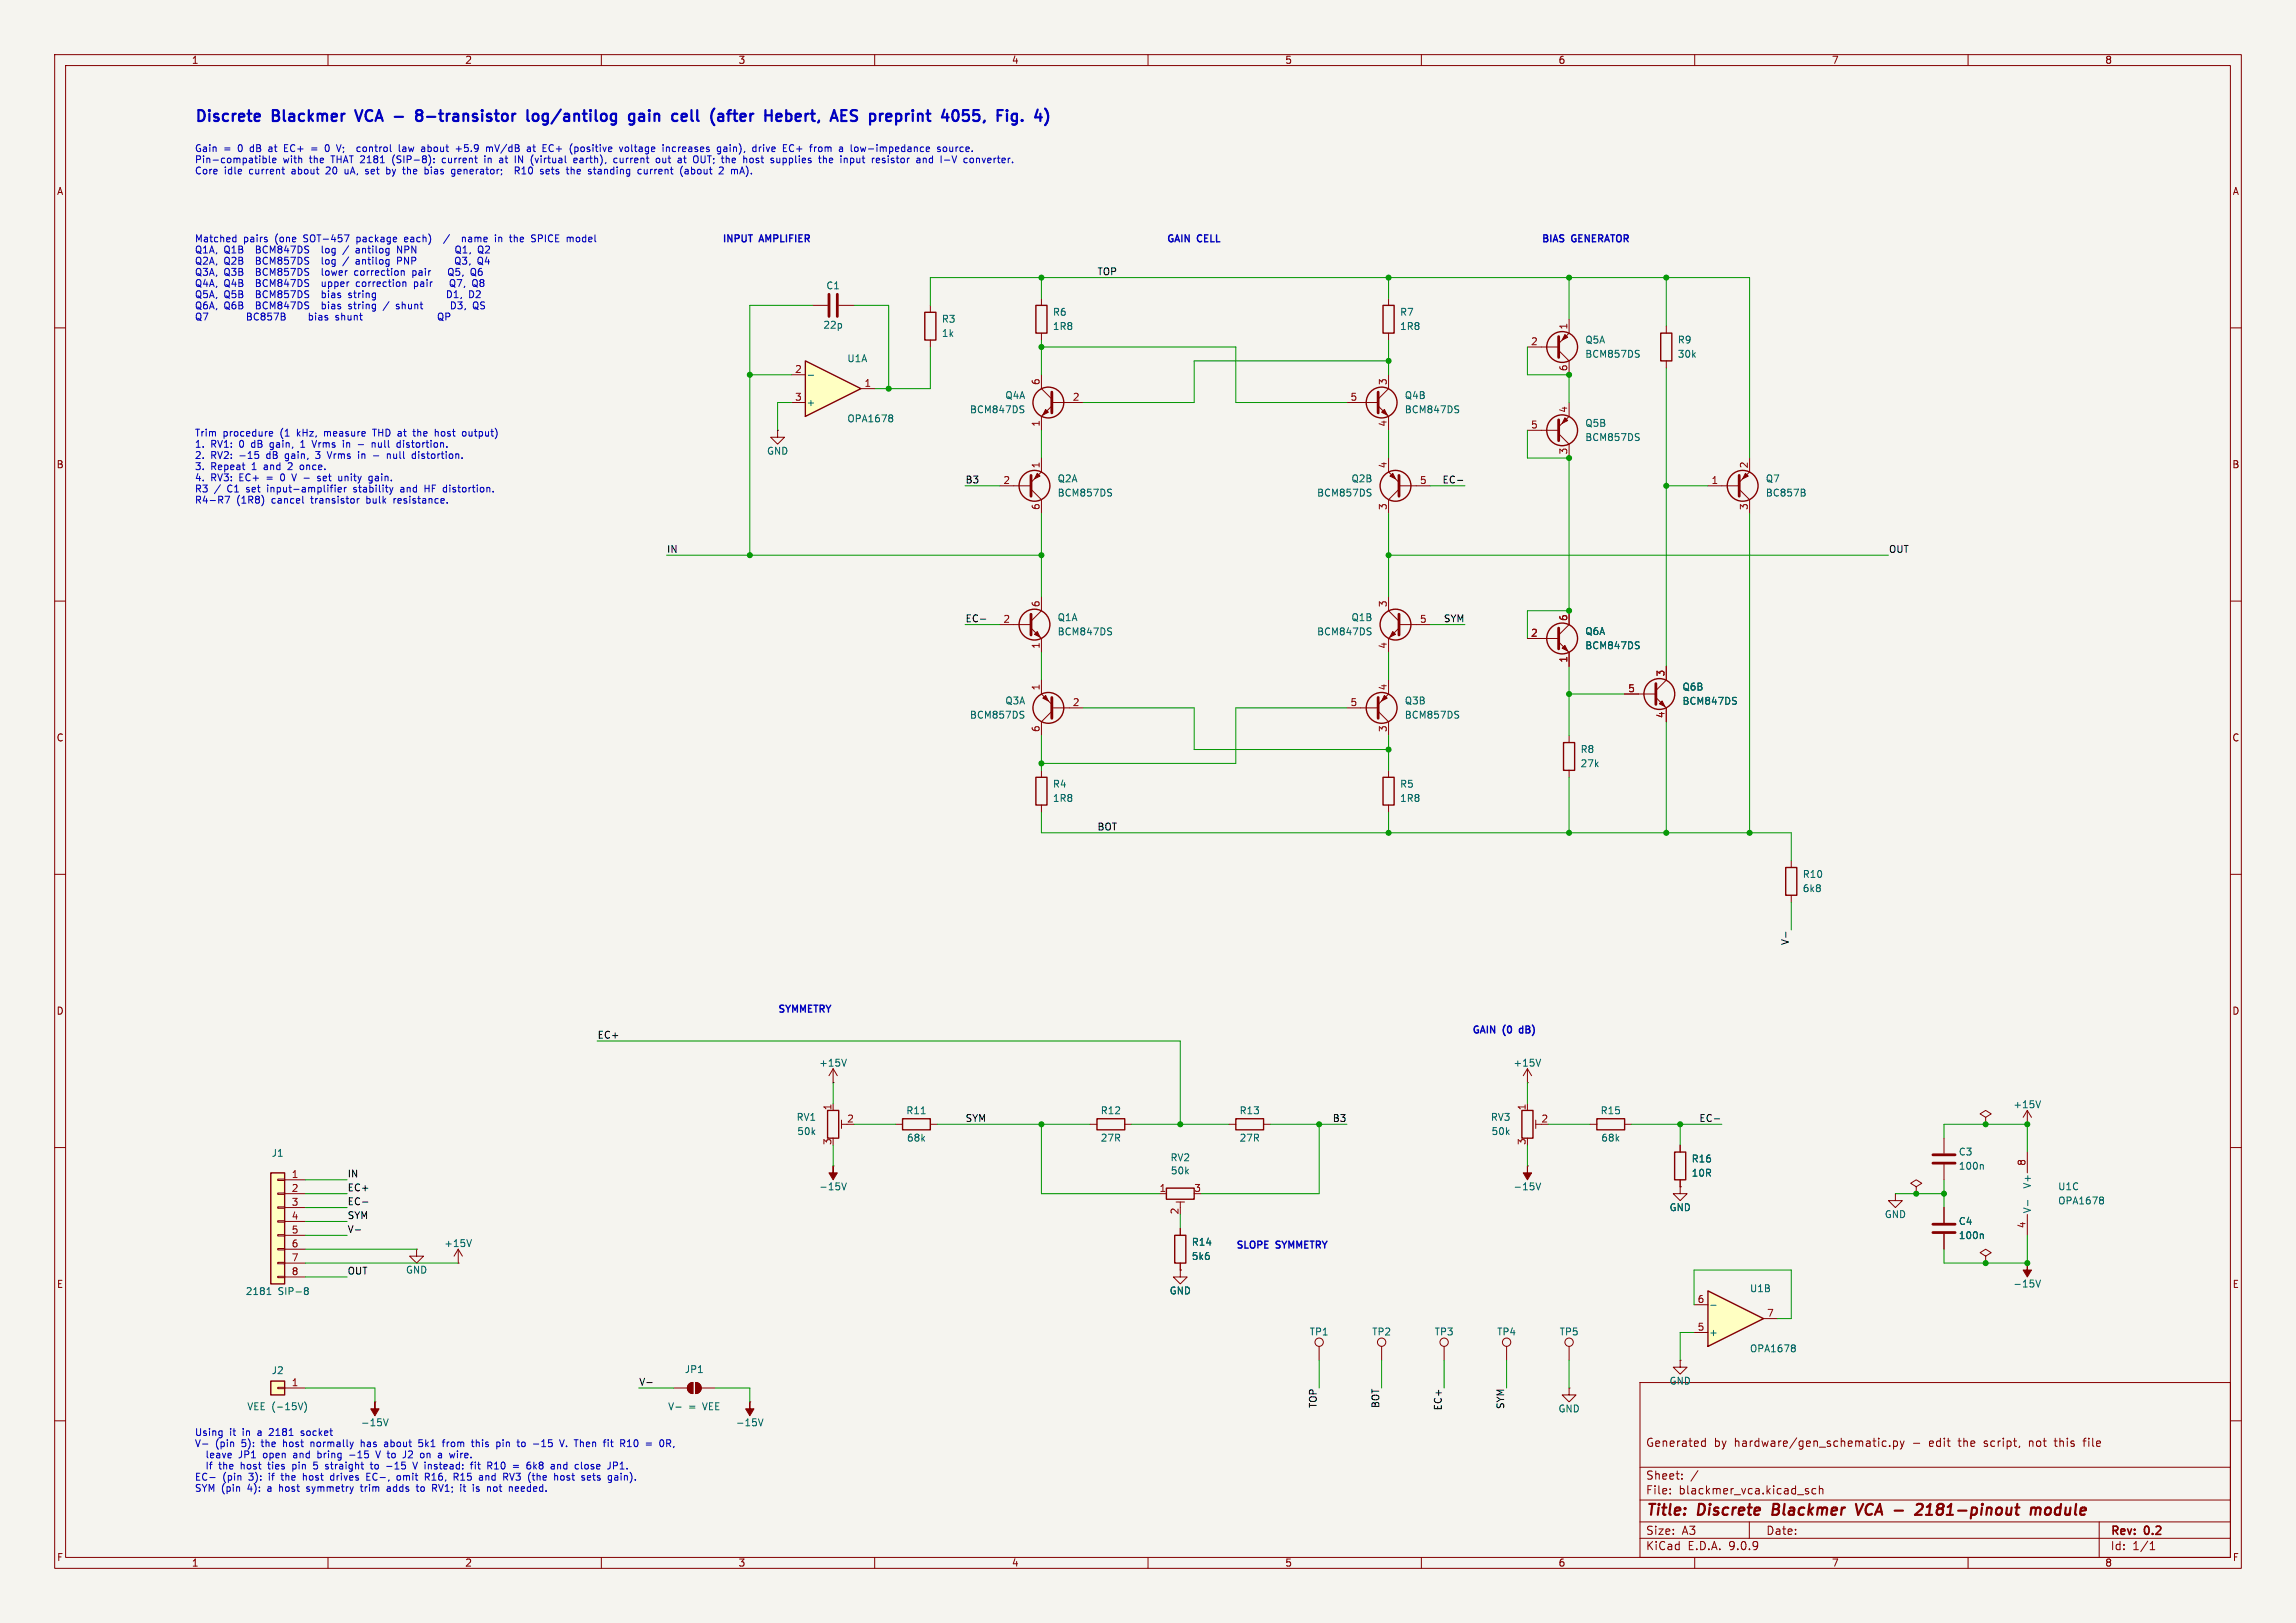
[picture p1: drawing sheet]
<svg xmlns="http://www.w3.org/2000/svg" width="420mm" height="297mm" viewBox="0 0 420 297" stroke-linecap="round" stroke-linejoin="round" font-family="sans-serif">
<defs><g id="words">
<g font-size="2.8" fill="#0000c2">
<text x="35.6" y="23.3">Discrete</text>
<text x="50" y="23.3">Blackmer</text>
<text x="66.1" y="23.3">VCA -</text>
<text x="78.7" y="23.3">8-transistor</text>
<text x="99.8" y="23.3">log/antilog</text>
<text x="119.2" y="23.3">gain</text>
<text x="127.9" y="23.3">cell</text>
<text x="135.8" y="23.3">(after</text>
<text x="146.5" y="23.3">Hebert,</text>
<text x="159.5" y="23.3">AES</text>
<text x="167.2" y="23.3">preprint</text>
<text x="181.3" y="23.3">4055,</text>
</g>
<g font-size="2.8" fill="#840000">
<text x="301" y="277.9">Title:</text>
<text x="310.6" y="277.9">Discrete</text>
<text x="325.1" y="277.9">Blackmer</text>
<text x="341.2" y="277.9">VCA -</text>
<text x="353.8" y="277.9">2181-pinout</text>
<text x="375.5" y="277.9">module</text>
</g>
<g font-size="2.1" fill="#840000">
<text x="301" y="265">Generated</text>
<text x="313.5" y="265">by</text>
<text x="317.3" y="265">hardware/gen_schematic.py</text>
<text x="350" y="265">-</text>
<text x="353.2" y="265">edit</text>
<text x="358.7" y="265">the</text>
<text x="363.5" y="265">script,</text>
<text x="371.9" y="265">not</text>
<text x="376.7" y="265">this</text>
<text x="382.2" y="265">file</text>
<text x="301" y="273.7">File:</text>
<text x="301" y="271">Sheet:</text>
<text x="307.1" y="273.7">blackmer_vca.kicad_sch</text>
<text x="301" y="281.1">Size:</text>
<text x="307.6" y="281.1">A3</text>
<text x="323" y="281.1">Date:</text>
<text x="386" y="281.3">Rev:</text>
<text x="392.4" y="281.3">0.2</text>
<text x="301" y="283.9">KiCad</text>
<text x="308.7" y="283.9">E.D.A.</text>
<text x="316.3" y="283.9">9.0.9</text>
<text x="386" y="283.9">Id:</text>
<text x="390.1" y="283.9">1/1</text>
</g>
<g font-size="1.8" fill="#840000">
<text x="35" y="11.9">1</text>
<text x="85" y="11.9">2</text>
<text x="135" y="11.9">3</text>
<text x="185" y="11.9">4</text>
<text x="235" y="11.9">5</text>
<text x="285" y="11.9">6</text>
<text x="335" y="11.9">7</text>
<text x="385" y="11.9">8</text>
<text x="10.3" y="35.9">A</text>
<text x="408.3" y="35.9">A</text>
<text x="10.3" y="85.9">B</text>
<text x="408.2" y="85.9">B</text>
<text x="10.3" y="135.9">C</text>
<text x="408.2" y="135.9">C</text>
<text x="10.3" y="185.9">D</text>
<text x="408.2" y="185.9">D</text>
<text x="10.3" y="235.9">E</text>
<text x="408.3" y="235.9">E</text>
<text x="10.3" y="285.9">F</text>
<text x="35" y="286.9">1</text>
<text x="85" y="286.9">2</text>
<text x="135" y="286.9">3</text>
<text x="185" y="286.9">4</text>
<text x="235" y="286.9">5</text>
<text x="285" y="286.9">6</text>
<text x="335" y="286.9">7</text>
<text x="385" y="286.9">8</text>
<text x="408.3" y="285.9">F</text>
</g>
<g font-size="1.8" fill="#0000c2">
<text x="35.6" y="28.1">Gain</text>
<text x="40.9" y="28.1">=</text>
<text x="43.6" y="28.1">0</text>
<text x="46" y="28.1">dB</text>
<text x="49.6" y="28.1">at</text>
<text x="52.7" y="28.1">EC+</text>
<text x="60.6" y="28.1">0</text>
<text x="62.9" y="28.1">V;</text>
<text x="67" y="28.1">control</text>
<text x="74.9" y="28.1">law</text>
<text x="79.2" y="28.1">about</text>
<text x="85.7" y="28.1">+5.9</text>
<text x="91.4" y="28.1">mV/dB</text>
<text x="99.1" y="28.1">at</text>
<text x="102.2" y="28.1">EC+</text>
<text x="107.4" y="28.1">(positive</text>
<text x="116.7" y="28.1">voltage</text>
<text x="124.8" y="28.1">increases</text>
<text x="134.9" y="28.1">gain),</text>
<text x="141.6" y="28.1">drive</text>
<text x="147.4" y="28.1">EC+</text>
<text x="152.5" y="28.1">from</text>
<text x="158.1" y="28.1">a</text>
<text x="160.4" y="28.1">low-impedance</text>
<text x="176.4" y="28.1">source.</text>
<text x="35.6" y="30.2">Pin-compatible</text>
<text x="35.6" y="32.2">Core</text>
<text x="41" y="32.2">idle</text>
<text x="45.7" y="32.2">current</text>
<text x="51.8" y="30.2">with</text>
<text x="53.6" y="32.2">about</text>
<text x="56.8" y="30.2">the</text>
<text x="60.1" y="32.2">20</text>
<text x="60.9" y="30.2">THAT 2181</text>
<text x="63.7" y="32.2">uA,</text>
<text x="67.7" y="32.2">set</text>
<text x="71.8" y="32.2">by</text>
<text x="72.4" y="30.2">(SIP-8):</text>
<text x="75" y="32.2">the</text>
<text x="79.2" y="32.2">bias</text>
<text x="81.8" y="30.2">current</text>
<text x="84.3" y="32.2">generator;</text>
<text x="89.7" y="30.2">in</text>
<text x="92.6" y="30.2">at</text>
<text x="95.7" y="30.2">IN</text>
<text x="96.3" y="32.2">R10</text>
<text x="98.8" y="30.2">(virtual</text>
<text x="101.2" y="32.2">sets</text>
<text x="106.2" y="32.2">the</text>
<text x="106.9" y="30.2">earth),</text>
<text x="110.3" y="32.2">standing</text>
<text x="114.4" y="30.2">current</text>
<text x="119.6" y="32.2">current</text>
<text x="122.3" y="30.2">out</text>
<text x="126.5" y="30.2">at</text>
<text x="127.6" y="32.2">(about</text>
<text x="129.6" y="30.2">OUT; the</text>
<text x="134.9" y="32.2">2</text>
<text x="137.3" y="32.2">mA).</text>
<text x="139.1" y="30.2">host</text>
<text x="144.3" y="30.2">supplies</text>
<text x="153.4" y="30.2">the</text>
<text x="157.5" y="30.2">input</text>
<text x="163.4" y="30.2">resistor</text>
<text x="171.8" y="30.2">and</text>
<text x="176.4" y="30.2">I-V</text>
<text x="180.9" y="30.2">converter.</text>
<text x="35.6" y="44.7">Matched</text>
<text x="35.6" y="46.7">Q1A,</text>
<text x="41" y="46.7">Q1B</text>
<text x="44.5" y="44.7">pairs</text>
<text x="47.1" y="46.7">BCM847DS</text>
<text x="50.4" y="44.7">(one</text>
<text x="55.8" y="44.7">SOT-457</text>
<text x="59.6" y="46.7">log</text>
<text x="65.7" y="44.7">package</text>
<text x="66.2" y="46.7">antilog</text>
<text x="74" y="46.7">NPN</text>
<text x="74.7" y="44.7">each)</text>
<text x="86" y="44.7">name</text>
<text x="86.1" y="46.7">Q1,</text>
<text x="92.3" y="44.7">in</text>
<text x="95.2" y="44.7">the</text>
<text x="99.3" y="44.7">SPICE</text>
<text x="106" y="44.7">model</text>
<text x="132.1" y="45">INPUT</text>
<text x="139.1" y="45">AMPLIFIER</text>
<text x="213.4" y="45">GAIN</text>
<text x="219.1" y="45">CELL</text>
<text x="281.9" y="45">BIAS</text>
<text x="287.6" y="45">GENERATOR</text>
<text x="35.6" y="48.7">Q2A,</text>
<text x="35.6" y="50.8">Q3A,</text>
<text x="35.6" y="52.8">Q4A,</text>
<text x="41" y="48.7">Q2B</text>
<text x="41" y="50.8">Q3B</text>
<text x="41" y="52.8">Q4B</text>
<text x="47.1" y="48.7">BCM857DS</text>
<text x="47.1" y="50.8">BCM857DS</text>
<text x="47.1" y="52.8">BCM847DS</text>
<text x="59.6" y="48.7">log</text>
<text x="59.6" y="50.8">lower</text>
<text x="59.6" y="52.8">upper</text>
<text x="65.7" y="50.8">correction</text>
<text x="66" y="52.8">correction</text>
<text x="66.2" y="48.7">antilog</text>
<text x="74" y="48.7">PNP</text>
<text x="76.5" y="50.8">pair</text>
<text x="76.8" y="52.8">pair</text>
<text x="83.7" y="50.8">Q5,</text>
<text x="84" y="52.8">Q7,</text>
<text x="86" y="48.7">Q3,</text>
<text x="88.1" y="50.8">Q6</text>
<text x="88.4" y="52.8">Q8</text>
<text x="35.6" y="54.9">Q5A,</text>
<text x="35.6" y="56.9">Q6A,</text>
<text x="35.6" y="59">Q7</text>
<text x="41" y="54.9">Q5B</text>
<text x="41" y="56.9">Q6B</text>
<text x="46.3" y="59">BC857B</text>
<text x="47.1" y="54.9">BCM857DS</text>
<text x="47.1" y="56.9">BCM847DS</text>
<text x="58.4" y="59">bias</text>
<text x="59.6" y="54.9">bias</text>
<text x="59.6" y="56.9">bias</text>
<text x="63.5" y="59">shunt</text>
<text x="64.7" y="54.9">string</text>
<text x="64.7" y="56.9">string</text>
<text x="73.8" y="56.9">shunt</text>
<text x="84.8" y="56.9">D3,</text>
<text x="85.3" y="54.9">D1,</text>
<text x="35.6" y="80.2">Trim</text>
<text x="35.6" y="82.3">1.</text>
<text x="38.5" y="82.3">RV1:</text>
<text x="40.8" y="80.2">procedure</text>
<text x="43.9" y="82.3">0</text>
<text x="46.3" y="82.3">dB</text>
<text x="49.9" y="82.3">gain,</text>
<text x="51.4" y="80.2">(1</text>
<text x="54.6" y="80.2">kHz,</text>
<text x="55.7" y="82.3">1</text>
<text x="58.1" y="82.3">Vrms</text>
<text x="59.8" y="80.2">measure</text>
<text x="63.8" y="82.3">in</text>
<text x="68.9" y="80.2">THD at</text>
<text x="69.5" y="82.3">null</text>
<text x="74.3" y="82.3">distortion.</text>
<text x="76.7" y="80.2">the</text>
<text x="80.8" y="80.2">host</text>
<text x="86.1" y="80.2">output)</text>
<text x="35.6" y="84.3">2.</text>
<text x="35.6" y="86.4">3.</text>
<text x="35.6" y="88.4">4.</text>
<text x="38.5" y="84.3">RV2:</text>
<text x="38.5" y="86.4">Repeat</text>
<text x="38.5" y="88.4">RV3:</text>
<text x="43.9" y="84.3">-15</text>
<text x="43.9" y="88.4">EC+</text>
<text x="46.2" y="86.4">1</text>
<text x="48.6" y="86.4">and</text>
<text x="49.1" y="84.3">dB</text>
<text x="49.1" y="88.4">=</text>
<text x="51.8" y="88.4">0</text>
<text x="52.6" y="84.3">gain,</text>
<text x="53.2" y="86.4">2</text>
<text x="54.2" y="88.4">V -</text>
<text x="55.6" y="86.4">once.</text>
<text x="58.5" y="84.3">3</text>
<text x="59.2" y="88.4">set</text>
<text x="60.8" y="84.3">Vrms</text>
<text x="63.2" y="88.4">unity</text>
<text x="66.6" y="84.3">in</text>
<text x="69" y="88.4">gain.</text>
<text x="72.3" y="84.3">null</text>
<text x="77.1" y="84.3">distortion.</text>
<text x="35.6" y="90.4">R3</text>
<text x="35.6" y="92.5">R4-R7</text>
<text x="39.2" y="90.4">/</text>
<text x="41.7" y="90.4">C1</text>
<text x="43.3" y="92.5">(1R8)</text>
<text x="45.4" y="90.4">set</text>
<text x="49.4" y="90.4">input-amplifier</text>
<text x="49.8" y="92.5">cancel</text>
<text x="57.2" y="92.5">transistor</text>
<text x="65.4" y="90.4">stability</text>
<text x="67.5" y="92.5">bulk</text>
<text x="72.7" y="92.5">resistance.</text>
<text x="74.2" y="90.4">and</text>
<text x="78.8" y="90.4">HF distortion.</text>
<text x="142.2" y="185.9">SYMMETRY</text>
<text x="269.2" y="189.7">GAIN</text>
<text x="275" y="189.7">(0</text>
<text x="278.5" y="189.7">dB)</text>
<text x="226.1" y="229.1">SLOPE</text>
<text x="233.5" y="229.1">SYMMETRY</text>
<text x="35.6" y="263.1">Using</text>
<text x="42" y="263.1">it</text>
<text x="44.5" y="263.1">in</text>
<text x="47.4" y="263.1">a</text>
<text x="49.7" y="263.1">2181</text>
<text x="55.7" y="263.1">socket</text>
<text x="35.6" y="265.1">V-</text>
<text x="37.9" y="267.2">leave</text>
<text x="37.9" y="269.2">If</text>
<text x="39.4" y="265.1">(pin</text>
<text x="40.4" y="269.2">the</text>
<text x="44" y="267.2">JP1</text>
<text x="44.3" y="265.1">5):</text>
<text x="44.5" y="269.2">host</text>
<text x="48.1" y="265.1">the</text>
<text x="48.6" y="267.2">open</text>
<text x="49.8" y="269.2">ties</text>
<text x="52.3" y="265.1">host</text>
<text x="54.4" y="267.2">and</text>
<text x="54.4" y="269.2">pin</text>
<text x="57.5" y="265.1">normally</text>
<text x="58.5" y="269.2">5</text>
<text x="59" y="267.2">bring</text>
<text x="60.8" y="269.2">straight</text>
<text x="65" y="267.2">-15</text>
<text x="66.9" y="265.1">has</text>
<text x="69.3" y="269.2">to</text>
<text x="70.1" y="267.2">V to</text>
<text x="71.4" y="265.1">about</text>
<text x="72.4" y="269.2">-15</text>
<text x="75.4" y="267.2">J2</text>
<text x="77.5" y="269.2">V instead:</text>
<text x="77.9" y="265.1">5k1</text>
<text x="78.8" y="267.2">on</text>
<text x="82.3" y="267.2">a</text>
<text x="82.5" y="265.1">from</text>
<text x="84.6" y="267.2">wire.</text>
<text x="88" y="265.1">this</text>
<text x="88.5" y="269.2">fit</text>
<text x="91.7" y="269.2">R10</text>
<text x="92.7" y="265.1">pin</text>
<text x="96.5" y="269.2">=</text>
<text x="99.3" y="269.2">6k8</text>
<text x="99.8" y="265.1">-15</text>
<text x="103.9" y="269.2">and</text>
<text x="105" y="265.1">V. Then</text>
<text x="108.5" y="269.2">close</text>
<text x="113.4" y="265.1">fit</text>
<text x="114.7" y="269.2">JP1.</text>
<text x="116.6" y="265.1">R10</text>
<text x="121.5" y="265.1">=</text>
<text x="35.6" y="271.3">EC-</text>
<text x="35.6" y="273.3">SYM (pin</text>
<text x="40.7" y="271.3">(pin</text>
<text x="45.4" y="273.3">4):</text>
<text x="45.6" y="271.3">3):</text>
<text x="49.2" y="273.3">a</text>
<text x="49.5" y="271.3">if</text>
<text x="51.6" y="273.3">host</text>
<text x="52" y="271.3">the</text>
<text x="56.1" y="271.3">host</text>
<text x="56.8" y="273.3">symmetry</text>
<text x="61.3" y="271.3">drives</text>
<text x="66.9" y="273.3">trim</text>
<text x="68.1" y="271.3">EC-,</text>
<text x="71.9" y="273.3">adds</text>
<text x="73.9" y="271.3">omit</text>
<text x="77.5" y="273.3">to</text>
<text x="79.2" y="271.3">R16,</text>
<text x="80.6" y="273.3">RV1;</text>
<text x="84.7" y="271.3">R15</text>
<text x="85.9" y="273.3">it</text>
<text x="88.4" y="273.3">is</text>
<text x="89.6" y="271.3">and</text>
<text x="91.2" y="273.3">not</text>
<text x="94.2" y="271.3">RV3</text>
<text x="95.4" y="273.3">needed.</text>
<text x="98.9" y="271.3">(the</text>
<text x="103.9" y="271.3">host</text>
<text x="109.1" y="271.3">sets</text>
<text x="114.2" y="271.3">gain).</text>
</g>
<g font-size="1.8" fill="#006464">
<text x="151.1" y="53.1">C1</text>
<text x="172.2" y="59.3">R3</text>
<text x="192.5" y="58">R6</text>
<text x="256" y="58">R7</text>
<text x="150.5" y="60.3">22p</text>
<text x="172.2" y="61.9">1k</text>
<text x="192.5" y="60.6">1R8</text>
<text x="256" y="60.6">1R8</text>
<text x="289.9" y="63.1">Q5A</text>
<text x="289.9" y="65.7">BCM857DS</text>
<text x="306.8" y="63.1">R9</text>
<text x="306.8" y="65.7">30k</text>
<text x="154.9" y="66.5">U1A</text>
<text x="147.4" y="74.5">+</text>
<text x="154.9" y="77.5">OPA1678</text>
<text x="177.3" y="75.8">BCM847DS</text>
<text x="183.8" y="73.2">Q4A</text>
<text x="256.9" y="73.2">Q4B</text>
<text x="256.9" y="75.8">BCM847DS</text>
<text x="140.2" y="83.4">GND</text>
<text x="289.9" y="78.3">Q5B</text>
<text x="289.9" y="80.9">BCM857DS</text>
<text x="193.4" y="88.5">Q2A</text>
<text x="247.1" y="88.5">Q2B</text>
<text x="322.9" y="88.5">Q7</text>
<text x="193.4" y="91.1">BCM857DS</text>
<text x="240.8" y="91.1">BCM857DS</text>
<text x="322.9" y="91.1">BC857B</text>
<text x="193.4" y="113.9">Q1A</text>
<text x="247.1" y="113.9">Q1B</text>
<text x="193.4" y="116.5">BCM847DS</text>
<text x="240.8" y="116.5">BCM847DS</text>
<text x="289.9" y="116.4">Q6A</text>
<text x="289.9" y="119">BCM847DS</text>
<text x="177.3" y="131.7">BCM857DS</text>
<text x="183.8" y="129.1">Q3A</text>
<text x="256.9" y="129.1">Q3B</text>
<text x="256.9" y="131.7">BCM857DS</text>
<text x="307.7" y="126.6">Q6B</text>
<text x="307.7" y="129.2">BCM847DS</text>
<text x="289" y="138">R8</text>
<text x="289" y="140.6">27k</text>
<text x="192.5" y="144.3">R4</text>
<text x="192.5" y="146.9">1R8</text>
<text x="256" y="144.3">R5</text>
<text x="256" y="146.9">1R8</text>
<text x="329.7" y="160.9">R10</text>
<text x="329.7" y="163.5">6k8</text>
<text x="149.8" y="195.4">+15V</text>
<text x="276.8" y="195.4">+15V</text>
<text x="368.2" y="203">+15V</text>
<text x="145.6" y="205.3">RV1</text>
<text x="145.7" y="207.9">50k</text>
<text x="165.7" y="204.1">R11</text>
<text x="165.8" y="209.1">68k</text>
<text x="201.3" y="204.1">R12</text>
<text x="201.3" y="209.1">27R</text>
<text x="226.7" y="204.1">R13</text>
<text x="226.7" y="209.1">27R</text>
<text x="272.6" y="205.3">RV3</text>
<text x="272.7" y="207.9">50k</text>
<text x="292.7" y="204.1">R15</text>
<text x="292.8" y="209.1">68k</text>
<text x="49.6" y="211.9">J1</text>
<text x="214" y="212.7">RV2</text>
<text x="214.1" y="215.1">50k</text>
<text x="309.3" y="212.9">R16</text>
<text x="309.3" y="215.5">10R</text>
<text x="358.2" y="211.7">C3</text>
<text x="358.2" y="214.3">100n</text>
<text x="149.8" y="218">-15V</text>
<text x="276.8" y="218">-15V</text>
<text x="305.3" y="221.8">GND</text>
<text x="371.7" y="217.6" transform="rotate(-90 371.7 217.6)">V+</text>
<text x="376.4" y="220.6">OPA1678</text>
<text x="376.4" y="218">U1C</text>
<text x="344.7" y="223.1">GND</text>
<text x="358.2" y="224.4">C4</text>
<text x="358.2" y="227">100n</text>
<text x="371.7" y="222.1" transform="rotate(-90 371.7 222.1)">V-</text>
<text x="74.2" y="233.3">GND</text>
<text x="81.2" y="228.4">+15V</text>
<text x="217.9" y="230.8">5k6</text>
<text x="217.9" y="228.2">R14</text>
<text x="44.9" y="237.2">2181</text>
<text x="50.9" y="237.2">SIP-8</text>
<text x="213.9" y="237.1">GND</text>
<text x="320" y="236.7">U1B</text>
<text x="368.2" y="235.8">-15V</text>
<text x="239.5" y="244.6">TP1</text>
<text x="250.9" y="244.6">TP2</text>
<text x="262.3" y="244.6">TP3</text>
<text x="273.8" y="244.6">TP4</text>
<text x="285.2" y="244.6">TP5</text>
<text x="312.5" y="244.7">+</text>
<text x="49.6" y="251.7">J2</text>
<text x="125.2" y="251.5">JP1</text>
<text x="320" y="247.7">OPA1678</text>
<text x="305.3" y="253.6">GND</text>
<text x="45.1" y="258.3">VEE (-15V)</text>
<text x="65.9" y="261.2">-15V</text>
<text x="122.1" y="258.3">V-</text>
<text x="126" y="258.3">=</text>
<text x="128.7" y="258.3">VEE</text>
<text x="134.5" y="261.2">-15V</text>
<text x="285" y="258.7">GND</text>
</g>
<g font-size="1.8" fill="#0f0f0f">
<text x="200.7" y="50.5">TOP</text>
<text x="176.5" y="88.6">B3</text>
<text x="263.8" y="88.6">EC-</text>
<text x="121.9" y="101.3">IN</text>
<text x="345.4" y="101.3">OUT</text>
<text x="176.5" y="114">EC-</text>
<text x="264" y="114">SYM</text>
<text x="200.7" y="152.1">BOT</text>
<text x="327.3" y="173" transform="rotate(-90 327.3 173)">V-</text>
<text x="109.2" y="190.2">EC+</text>
<text x="176.5" y="205.4">SYM</text>
<text x="243.7" y="205.4">B3</text>
<text x="310.8" y="205.4">EC-</text>
<text x="63.5" y="215.6">IN</text>
<text x="63.5" y="218.1">EC+</text>
<text x="63.5" y="220.6">EC-</text>
<text x="63.5" y="223.2">SYM</text>
<text x="63.5" y="225.7">V-</text>
<text x="63.5" y="233.3">OUT</text>
<text x="116.8" y="253.7">V-</text>
<text x="241" y="257.8" transform="rotate(-90 241 257.8)">TOP</text>
<text x="252.4" y="257.8" transform="rotate(-90 252.4 257.8)">BOT</text>
<text x="275.2" y="258" transform="rotate(-90 275.2 258)">SYM</text>
<text x="263.8" y="258.2" transform="rotate(-90 263.8 258.2)">EC+</text>
</g>
<g font-size="1.8" fill="#a90000">
<text x="280" y="63.2">2</text>
<text x="286.8" y="60.4" transform="rotate(-90 286.8 60.4)">1</text>
<text x="145.3" y="68.3">2</text>
<text x="158" y="70.9">1</text>
<text x="190.2" y="70.6" transform="rotate(-90 190.2 70.6)">6</text>
<text x="253.7" y="70.6" transform="rotate(-90 253.7 70.6)">3</text>
<text x="286.8" y="68" transform="rotate(-90 286.8 68)">6</text>
<text x="145.3" y="73.4">3</text>
<text x="196.1" y="73.4">2</text>
<text x="246.9" y="73.4">5</text>
<text x="286.8" y="75.6" transform="rotate(-90 286.8 75.6)">4</text>
<text x="190.2" y="78.2" transform="rotate(-90 190.2 78.2)">1</text>
<text x="253.7" y="78.2" transform="rotate(-90 253.7 78.2)">4</text>
<text x="280" y="78.5">5</text>
<text x="286.8" y="83.3" transform="rotate(-90 286.8 83.3)">3</text>
<text x="183.4" y="88.6">2</text>
<text x="190.2" y="85.8" transform="rotate(-90 190.2 85.8)">1</text>
<text x="253.7" y="85.8" transform="rotate(-90 253.7 85.8)">4</text>
<text x="259.6" y="88.6">5</text>
<text x="313" y="88.6">1</text>
<text x="319.8" y="85.8" transform="rotate(-90 319.8 85.8)">2</text>
<text x="190.2" y="93.4" transform="rotate(-90 190.2 93.4)">6</text>
<text x="253.7" y="93.4" transform="rotate(-90 253.7 93.4)">3</text>
<text x="319.8" y="93.4" transform="rotate(-90 319.8 93.4)">3</text>
<text x="190.2" y="111.2" transform="rotate(-90 190.2 111.2)">6</text>
<text x="253.7" y="111.2" transform="rotate(-90 253.7 111.2)">3</text>
<text x="286.8" y="113.7" transform="rotate(-90 286.8 113.7)">6</text>
<text x="183.4" y="114">2</text>
<text x="190.2" y="118.8" transform="rotate(-90 190.2 118.8)">1</text>
<text x="253.7" y="118.8" transform="rotate(-90 253.7 118.8)">4</text>
<text x="259.6" y="114">5</text>
<text x="280" y="116.6">2</text>
<text x="286.8" y="121.4" transform="rotate(-90 286.8 121.4)">1</text>
<text x="304.5" y="123.9" transform="rotate(-90 304.5 123.9)">3</text>
<text x="190.2" y="126.4" transform="rotate(-90 190.2 126.4)">1</text>
<text x="196.1" y="129.3">2</text>
<text x="246.9" y="129.3">5</text>
<text x="253.7" y="126.4" transform="rotate(-90 253.7 126.4)">4</text>
<text x="297.7" y="126.7">5</text>
<text x="304.5" y="131.5" transform="rotate(-90 304.5 131.5)">4</text>
<text x="190.2" y="134.1" transform="rotate(-90 190.2 134.1)">6</text>
<text x="253.7" y="134.1" transform="rotate(-90 253.7 134.1)">3</text>
<text x="152.1" y="203.3" transform="rotate(-90 152.1 203.3)">1</text>
<text x="279.1" y="203.3" transform="rotate(-90 279.1 203.3)">1</text>
<text x="152.1" y="209.6" transform="rotate(-90 152.1 209.6)">3</text>
<text x="154.9" y="205.5">2</text>
<text x="279.1" y="209.6" transform="rotate(-90 279.1 209.6)">3</text>
<text x="281.9" y="205.5">2</text>
<text x="53.3" y="215.6">1</text>
<text x="370.6" y="213.4" transform="rotate(-90 370.6 213.4)">8</text>
<text x="53.3" y="218.2">2</text>
<text x="53.3" y="220.7">3</text>
<text x="212" y="218.2">1</text>
<text x="218.4" y="218.2">3</text>
<text x="53.3" y="223.3">4</text>
<text x="53.3" y="225.8">5</text>
<text x="215.6" y="222.3" transform="rotate(-90 215.6 222.3)">2</text>
<text x="370.6" y="224.9" transform="rotate(-90 370.6 224.9)">4</text>
<text x="53.3" y="228.3">6</text>
<text x="53.3" y="230.9">7</text>
<text x="53.3" y="233.4">8</text>
<text x="310.4" y="238.5">6</text>
<text x="310.4" y="243.6">5</text>
<text x="323.1" y="241">7</text>
<text x="53.3" y="253.7">1</text>
</g>
</g></defs>
<path d="M0 0h420v297h-420z" fill="#f5f4ef" stroke="#f5f4ef" stroke-width=".18"/>
<g fill="none" stroke="#840000" stroke-width=".18">
<path d="M10 10h400v277h-400zM12 12h396v273h-396zM60 10v2M110 10v2M160 10v2M210 10v2M260 10v2M310 10v2M360 10v2M254 54.6v1.3M10 60h2M246.4 73.7h5.7"/>
<path d="M252.1 74.3l1.9 1.9v2.5M254 61v1.2M254 68.6v2.5l-1.9 1.9M408 60h2M254 83.8v2.6l1.9 1.9M255.9 89.5l-1.9 1.9v2.6M255.9 88.9h5.7M10 110h2M408 110h2M10 160h2M408 160h2M279.4 198.1h.1"/>
<path d="M279.4 195.6l-.8 1.3M279.4 195.6l.8 1.3M279.4 195.6v2.5M10 210h2M408 210h2M300 253h108v32h-108zM10 260h2M300 278.5h108M300 274.5h108M300 268.5h108M305.5 273.2v.2M305.5 272.5v.1"/>
<path d="M307.7 270.5v.2M307.7 269.8v.1M310.6 269.1l-1.3 1.9M311.4 264.6h.5M311.4 263.8h.5M311.9 263.2v1.5M320 278.5v3M330.3 272.8l.5 .2 .1 .1-.1 .2-.4 .1M330.3 272.5h.5M332.2 272.5l-.5-.1-.3 .3v.4l.2 .2h.6M332.8 272.5l.2-.1 .4 .1v.9M332.8 271.9v1.5"/>
<path d="M345 263.8l-.4-.1-.3 .3v.4l.1 .2h.6M345.7 264.5v.2M346.4 263.8l.4-.1 .3 .3v.4l-.2 .2h-.5M346.4 263.7v1.5M347.6 263.7l.3 1M347.9 264.7l-.3 .5M348.3 263.7l-.4 1M371.2 263.7v1M371.3 263.8h-.1M375.7 263.7h.6M375.9 263.2v1.3l.3 .2M381 263.7h.6"/>
<path d="M381.6 263.2l-.4 .2v1.3M384 278.5v6.5M408 260h2M60 285v2M110 285v2M160 285v2M210 285v2M260 285v2M300 281.5h108M310 285v2M360 285v2M393.3 283.6h.9"/>
<path d="M393.3 282.5l.4-.4v1.5"/>
</g>
<path d="M324.4 275.2l-.2 2h.8M339.5 275.2l.4 2 .9-2M350.9 275.2h.5a.45 .45 0 0 1 .3 .6l-.1 .3-1.3 1.1h1.2M352.3 277.2h1.1M352.9 275.5l-.4 .3M371.6 276.1a.49 .49 0 0 1 .8 .1M371.6 275.9l-.2 1.3M372.4 276.2a.5 .5 0 0 1 .8-.2l-.1 1.2M372.4 276.2l-.1 1M374.8 275.9a.62 .62 0 0 0-.7 .4v.7a.52 .52 0 0 0 .8 .1" fill="none" stroke="#840000" stroke-width=".4"/>
<path d="M266.6 74.3h.2M266.7 75l.1 .2-.1 .3M250.6 89.5l.2 .1M250.7 90.2l.1 .2-.1 .3M281.8 193.8l-.4 1.3" fill="none" stroke="#006464" stroke-width=".18"/>
<path d="M252.1 71.8v3.8M255.9 87v3.8" fill="none" stroke="#840000" stroke-width=".51"/>
<g fill="none" stroke="#840000" stroke-width=".25">
<path d="M253 55.9h2v5.1h-2z"/>
<circle cx="252.7" cy="73.7" r="2.82"/>
<circle cx="255.3" cy="88.9" r="2.82"/>
</g>
<g fill="#840000" stroke="#840000" stroke-width=".18">
<path d="M254.8 86.6l.5 1-1-.5z"/>
<path d="M252.7 75.4l.5-.5 .5 1z"/>
</g>
<path d="M312.4 236.2l10.2 5.1-10.2 5.1z" fill="#ffffc2"/>
<g fill="none" stroke="#840000" stroke-width=".25">
<path d="M303.8 61h2v5h-2zM286 135.9h2v5.1h-2zM326.6 158.8h2.1v5h-2.1zM213.4 217.4h5v2.1h-5zM278.4 203.2h2v5.1h-2zM292.1 204.7h5.1v2.1h-5.1zM214.9 226.1h2v5h-2zM312.4 236.2l10.2 5.1-10.2 5.1z"/>
<circle cx="191.8" cy="73.7" r="2.82"/>
<circle cx="285.7" cy="63.5" r="2.82"/>
<circle cx="285.7" cy="78.7" r="2.82"/>
<circle cx="189.2" cy="88.9" r="2.82"/>
<circle cx="285.7" cy="116.8" r="2.82"/>
<circle cx="303.5" cy="127" r="2.82"/>
</g>
<g fill="none" stroke="#840000" stroke-width=".18">
<path d="M287 58.4v2.6l-1.9 1.9M304.8 59.7v1.3M190.5 68.6v2.5l1.9 1.9M192.4 73.7h5.7M192.4 74.3l-1.9 1.9v2.5M279.4 78.7h5.7M279.4 63.5h5.7M285.1 64.1l1.9 1.9v2.6M285.1 79.4l1.9 1.9v2.5M287 73.7v2.5l-1.9 1.9M304.8 66v1.3M182.9 88.9h5.7"/>
<path d="M188.6 89.5l1.9 1.9v2.6M190.5 83.8v2.6l-1.9 1.9M279.4 116.8h5.7M285.1 117.5l1.9 1.9v2.5M287 111.8v2.5l-1.9 1.9M287 134.6v1.3M297.2 127h5.7M302.9 127.6l1.9 1.9v2.6M304.8 121.9v2.6l-1.9 1.9M287 141v1.2M327.7 157.5v1.3M327.7 163.8v1.3"/>
<path d="M212.1 218.4h1.3M215.1 220h1.6M215.9 220v1M279.4 213.4h.1M279.4 201.9v1.3M280.9 205.7h1M280.9 205v1.5M290.8 205.7h1.3M297.2 205.7h1.2M215.9 232.4v1.3h1.3l-1.3 1.2-1.3-1.2h1.3M215.9 232.4h.1M215.9 224.8v1.3"/>
<path d="M215.9 231.1v1.3M309.9 238.8h2.5M241.3 246.4v2.5M252.7 246.4v2.5M307.3 248.9v1.3h1.3l-1.3 1.3-1.2-1.3h1.2M307.3 248.9h.1M309.9 243.8h2.5M322.6 241.3h2.5"/>
<circle cx="241.3" cy="245.6" r=".76"/>
<circle cx="252.7" cy="245.6" r=".76"/>
</g>
<g fill="none" stroke="#006464" stroke-width=".18">
<path d="M187.1 74.3h.2M187.2 75l.1 .2-.1 .3M299.7 79.3l.1 .1M299.7 64.1l.1 .1M299.7 64.8l.1 .2-.1 .3M203.1 89.5l.2 .1M203.2 90.2l.1 .2-.1 .3M299.7 80.1l.1 .2-.1 .3M299.7 117.4l.1 .1M299.7 118.2l.1 .2-.1 .3M317.4 127.6l.2 .1M317.5 128.3l.1 .2-.1 .3"/>
<path d="M281 216.5l.4 1.2 .4-1.2M312.9 238.9h1M328.2 246.1l.2 .3-.2 .3 .2 .2v.2l-.2 .3"/>
</g>
<g fill="#840000" stroke="#840000" stroke-width=".18">
<path d="M279.4 213.4v1.2h.8l-.8 1.3-.8-1.3h.8z"/>
<path d="M303.5 128.8l.5-.5 .5 1z"/>
<path d="M191.3 74.9l.5 .5-1 .5z"/>
<path d="M285.7 118.6l.6-.5 .5 1z"/>
<path d="M189.7 86.6l.5 .5-1 .5z"/>
<path d="M286.3 76.5l.5 .5-1.1 .5z"/>
<path d="M286.3 61.2l.5 .5-1.1 .5z"/>
</g>
<path d="M192.4 71.8v3.8M285.1 61.6v3.8M285.1 76.8v3.8M188.6 87v3.8M285.1 114.9v3.8M302.9 125.1v3.8" fill="none" stroke="#840000" stroke-width=".51"/>
<path d="M147.3 66l10.2 5.1-10.2 5.1z" fill="#ffffc2"/>
<path d="M147.3 66l10.2 5.1-10.2 5.1z" fill="none" stroke="#840000" stroke-width=".25"/>
<path d="M142.2 78.7v1.3h1.3l-1.3 1.3-1.2-1.3h1.2M142.2 78.7h.1M144.8 73.7h2.5M144.8 68.6h2.5M157.5 71.1h2.5M76.2 228.6v1.3h1.3l-1.3 1.2-1.3-1.2h1.3M76.2 228.6h.1M83.8 231.1h.1M83.8 228.6l-.7 1.3M83.8 228.6l.8 1.3M83.8 228.6v2.5M68.6 256.5h.1" fill="none" stroke="#840000" stroke-width=".18"/>
<path d="M147.8 68.7h1M163.1 75.9l.2 .3-.2 .3 .2 .2v.3l-.2 .2M86.2 226.8l-.4 1.3M70.2 259.6l.4 1.3 .4-1.3" fill="none" stroke="#006464" stroke-width=".18"/>
<path d="M68.6 256.5v1.3h.7l-.7 1.3-.8-1.3h.8z" fill="#840000" stroke="#840000" stroke-width=".18"/>
<path d="M49.5 252.7h2.6v2.6h-2.6z" fill="#ffffc2"/>
<path d="M49.5 252.7h2.6v2.6h-2.6z" fill="none" stroke="#840000" stroke-width=".25"/>
<path d="M50.8 253.9h1.3v.2h-1.3zM52.1 254h3.8M123.2 254h2.5M126 253.3l.7-.3v2a1.02 1.02 0 0 1-.9-.6 1.02 1.02 0 0 1 .2-1.1zM127.3 253a1.02 1.02 0 0 1 1 1 1.02 1.02 0 0 1-1 1zM128.3 254h2.5M137.2 256.5h.1" fill="none" stroke="#840000" stroke-width=".18"/>
<path d="M55.4 256.7l-.4 1.3M55.7 256.5a1.46 1.46 0 0 1 0 2M123.6 257.5h1M138.7 259.6l.5 1.3 .4-1.3" fill="none" stroke="#006464" stroke-width=".18"/>
<g fill="#840000" stroke="#840000" stroke-width=".18">
<path d="M137.2 256.5v1.3h.7l-.7 1.3-.8-1.3h.8z"/>
<path d="M126 253.3l.7-.3v2a1.02 1.02 0 0 1-.9-.6 1.02 1.02 0 0 1 .2-1.1z"/>
<path d="M127.3 253a1.02 1.02 0 0 1 1 1 1.02 1.02 0 0 1-1 1z"/>
</g>
<path d="M49.5 214.6h2.6v20.3h-2.6z" fill="#ffffc2"/>
<g fill="none" stroke="#840000" stroke-width=".25">
<path d="M169.2 57.2h2v5h-2zM189.5 55.9h2v5.1h-2zM189.5 142.2h2v5.1h-2zM253 142.2h2v5.1h-2zM49.5 214.6h2.6v20.3h-2.6zM151.4 203.2h2v5.1h-2zM165.1 204.7h5.1v2.1h-5.1zM200.7 204.7h5v2.1h-5zM226.1 204.7h5v2.1h-5zM306.3 210.8h2.1v5.1h-2.1z"/>
<circle cx="318.8" cy="88.9" r="2.82"/>
<circle cx="189.2" cy="114.3" r="2.82"/>
<circle cx="255.3" cy="114.3" r="2.82"/>
<circle cx="191.8" cy="129.5" r="2.82"/>
<circle cx="252.7" cy="129.5" r="2.82"/>
</g>
<g fill="none" stroke="#840000" stroke-width=".18">
<path d="M148.6 55.9h2.8M153.4 55.9h2.8M170.2 55.9v1.3M190.5 54.6v1.3M170.2 62.2v1.3M190.5 61v1.2M312.4 88.9h5.7M318.1 89.5l1.9 1.9v2.6M320 83.8v2.6l-1.9 1.9M182.9 114.3h5.7M188.6 114.9l1.9 1.9v2.6M190.5 109.2v2.6l-1.9 1.9"/>
<path d="M254 109.2v2.6l1.9 1.9M255.9 114.9l-1.9 1.9v2.6M255.9 114.3h5.7M279.4 116.8h2.5M287 111.8v2.5M287 119.4v2.5M190.5 124.5v2.5l1.9 1.9M192.4 130.2l-1.9 1.9v2.5M192.4 129.5h5.7M246.4 129.5h5.7M252.1 130.2l1.9 1.9v2.5M254 124.5v2.5l-1.9 1.9"/>
<path d="M297.2 127h2.5M304.8 121.9v2.6M304.8 129.5v2.6M190.5 141v1.2M190.5 147.3v1.3M254 141v1.2M254 147.3v1.3M152.4 198.1h.1M152.4 195.6l-.8 1.3M152.4 195.6l.8 1.3M152.4 195.6v2.5M50.8 215.8h1.3v.2h-1.3z"/>
<path d="M50.8 218.3h1.3v.3h-1.3zM52.1 215.9h3.8M52.1 218.4h3.8M152.4 213.4h.1M152.4 201.9v1.3M153.9 205v1.5M153.9 205.7h1M163.8 205.7h1.3M170.2 205.7h1.2M199.4 205.7h1.3M205.7 205.7h1.3M224.8 205.7h1.3"/>
<path d="M231.1 205.7h1.3M307.3 217.2v1.2h1.3l-1.3 1.3-1.2-1.3h1.2M307.3 217.2h.1M307.3 209.6v1.2M307.3 215.9v1.3M346.7 218.4v1.3h1.3l-1.3 1.3-1.3-1.3h1.3M346.7 218.4h.1M350.5 217.2l1-.7-1-.6-1 .6 1 .7v1.2M350.5 218.4h.1M355.6 208.3v2.8M355.6 213.1v2.8M363.2 204.5l1-.7-1-.6-1 .6 1 .7v1.2"/>
<path d="M363.2 205.7h.1M370.8 205.7h.1M370.8 203.2v2.5M370.8 210.8v3.8M370.8 203.2l-.7 1.3M370.8 203.2l.8 1.3M50.8 220.9h1.3v.2h-1.3zM50.8 223.4h1.3v.2h-1.3zM50.8 225.9h1.3v.3h-1.3zM50.8 228.5h1.3v.2h-1.3zM50.8 231h1.3v.3h-1.3zM50.8 233.6h1.3v.2h-1.3z"/>
<path d="M52.1 221h3.8M52.1 223.5h3.8M52.1 226.1h3.8M52.1 228.6h3.8M52.1 231.1h3.8M52.1 233.7h3.8M215.9 232.4h.1M215.9 224.8v1.3M215.9 231.1v1.3M355.6 221v2.8M355.6 225.8v2.8M363.2 229.9l1-.7-1-.6-1 .6 1 .7v1.2"/>
<path d="M363.2 231.1h.1M370.8 231.1h.1M370.8 222.2v3.9M264.2 246.4v2.5M275.6 246.4v2.5M287 254v1.3h1.3l-1.3 1.2-1.3-1.2h1.3M287 254h.1M287 246.4v2.5"/>
<circle cx="264.2" cy="245.6" r=".76"/>
<circle cx="275.6" cy="245.6" r=".76"/>
<circle cx="287" cy="245.6" r=".76"/>
</g>
<g fill="none" stroke="#006464" stroke-width=".18">
<path d="M329.9 90.1l.3 .3-.1 .3-.1 .1M330 89.6l.1 .2-.1 .3M203.1 114.9l.2 .1M203.2 115.6l.1 .2-.1 .3M250.6 114.9l.2 .1M250.7 115.6l.1 .2-.1 .3M299.7 117.4l.1 .1M299.7 118.2l.1 .2-.1 .3M187.1 130.1l.2 .1M187.2 130.9l.1 .2-.1 .3M266.6 130.1l.2 .1M266.7 130.9l.1 .2-.1 .3"/>
<path d="M317.4 127.6l.2 .1M317.5 128.3l.1 .2-.1 .3M154.8 193.8l-.4 1.3M154 216.5l.4 1.2 .4-1.2M168.5 203.8h.7M362.6 213.1l.2 .2v.7M370.9 219.7v.9M373.3 201.4l-.5 1.3M384.5 219l.3 .3-.3 .3 .3 .2v.3l-.3 .2M48.8 236.9h.8M49 235.9l.2-.3v1.3M55.8 236.1l.1 .1"/>
<path d="M55.8 235.7l.4-.1 .1 .2 .1 .1-.2 .3M55.9 236.2h.3M55.9 236.2h-.1M56.2 236.2l.2 .2-.1 .4-.1 .1-.4-.1M362.6 225.8l.2 .2v.7M372.4 234.2l.4 1.3 .5-1.3"/>
</g>
<g fill="#840000" stroke="#840000" stroke-width=".18">
<path d="M370.8 231.1v1.3h.8l-.8 1.3-.7-1.3h.7z"/>
<path d="M152.4 213.4v1.2h.8l-.8 1.3-.8-1.3h.8z"/>
<path d="M254.8 115.6l.5 .5-1 .5z"/>
<path d="M189.2 116.1l.5-.5 .5 1z"/>
<path d="M319.3 86.6l.5 .5-1 .5z"/>
<path d="M253.2 127.3l.5 .5-1 .5z"/>
<path d="M191.3 127.3l.5 1-1-.5z"/>
</g>
<path d="M151.6 53.8v4.1M153.2 53.8v4.1M318.1 87v3.8M188.6 112.4v3.8M255.9 112.4v3.8M192.4 127.6v3.8M252.1 127.6v3.8M353.6 211.3h4M353.6 212.9h4M353.6 224h4M353.6 225.6h4" fill="none" stroke="#840000" stroke-width=".51"/>
<path d="M266.6 87.9h1M179.4 113.3h.9M326.7 170.6v1M66.3 220h1M313.6 204.7h1M65 225.1h1M118.3 253h1" fill="none" stroke="#0f0f0f" stroke-width=".18"/>
<g fill="none" stroke="#009600" stroke-width=".18">
<path d="M148.6 55.9h-11.4v45.7M156.2 55.9h6.4v15.2M170.2 55.9v-5.1h149.8v33M190.5 50.8v3.8M254 50.8v3.8M287 50.8v7.6M304.8 50.8v8.9M137.2 68.6h7.6M144.8 73.7h-2.6v5M170.2 63.5v7.6h-10.2M190.5 62.2v6.4M190.5 78.7v5.1"/>
<path d="M190.5 63.5h35.6v10.2h20.3M254 66h-35.6v7.7h-20.3M254 62.2v6.4M254 78.7v5.1M279.4 63.5v5.1h7.6v5.1M279.4 78.7v5.1h7.6v28h-7.6v5M304.8 67.3v54.6M176.5 88.9h6.4M190.5 94v15.2M254 94v15.2M261.6 88.9h6.4M304.8 88.9h7.6"/>
<path d="M320 94v58.4M121.9 101.6h68.6M176.5 114.3h6.4M190.5 119.4v5.1M254 101.6h91.4M254 119.4v5.1M261.6 114.3h6.4M190.5 134.6v6.4M198.1 129.5h20.3v7.7h35.6M246.4 129.5h-20.3v10.2h-35.6M254 134.6v6.4M287 121.9v12.7"/>
<path d="M287 127h10.2M304.8 132.1v20.3M190.5 148.6v3.8h137.2v5.1M254 148.6v3.8M287 142.2v10.2M327.7 165.1v5.1M109.2 190.5h106.7v15.2M152.4 198.1v3.8M279.4 198.1v3.8M55.9 218.4h7.6M55.9 215.9h7.6M152.4 209.6v3.8"/>
<path d="M156.2 205.7h7.6M171.4 205.7h28M190.5 205.7v12.7h21.6M207 205.7h17.8M232.4 205.7h14M241.3 205.7v12.7h-21.6M279.4 209.6v3.8M283.2 205.7h7.6M298.4 205.7h16.6M307.3 205.7v3.9M346.7 218.4h8.9M355.6 208.3v-2.6h15.2v5.1"/>
<path d="M355.6 215.9v5.1M55.9 233.7h7.6M55.9 231.1h27.9M55.9 228.6h20.3M55.9 221h7.6M55.9 223.5h7.6M55.9 226.1h7.6M215.9 222.2v2.6M309.9 238.8v-6.4h17.8v8.9h-2.6M370.8 226.1v5h-15.2v-2.5M55.9 254h12.7v2.5M116.8 254h6.4"/>
<path d="M130.8 254h6.4v2.5M241.3 248.9v5.1M252.7 248.9v5.1M264.2 248.9v5.1M275.6 248.9v5.1M287 248.9v5.1M309.9 243.8h-2.6v5.1"/>
</g>
<g fill="none" stroke="#0000c2" stroke-width=".25">
<path d="M132.5 43v1.2M133.9 43v1.2l-.7-1.2v1.2M135.1 43.1l-.6-.1v1.2M135.8 43v1M136.5 43v1M136.9 43h.7M137.3 43v1.2M138.8 44.2l.5-1.2 .4 1.2M140.1 44.2v-1.2l.4 .9 .5-.9v1.2M142.2 43.1l-.6-.1v1.2M142.8 43v1.2M143.9 43v1.2"/>
<path d="M145.1 43h-.6v1.2M145.6 43v1.2M146.8 43h-.6v1.2M148 43.1l-.7-.1v1.2M214.5 43h-.3l-.3 .2M214.9 44.2l.4-1.2 .5 1.2M216.2 43v1.2M217.5 43v1.2l-.7-1.2v1.2M219.8 43.1l-.3-.1-.3 .2M221 43h-.6v1.2M221.5 43v1.2M222.5 43v1.2"/>
<path d="M283 43.1l-.6-.1v1.2M283.7 43v1.2M284.1 44.2l.4-1.2 .4 1.2M286 43h-.4l-.2 .1M288.2 43h-.3l-.3 .2M289.4 43h-.6v1.2M290.7 43v1.2l-.7-1.2v1.2M291.9 43h-.6v1.2M293.1 43.1l-.7-.1v1.2M293.5 44.2l.5-1.2 .4 1.2M294.6 43h.8M295 43v1.2"/>
<path d="M295.8 43.2l.2-.2 .5 .2M297.8 43.1l-.7-.1v1.2M143.4 184l-.5-.1-.2 .2M143.7 183.9l.5 .7 .4-.7M145 185.2v-1.3l.4 1 .5-1v1.3M146.5 185.2v-1.3l.4 1 .4-1v1.3M148.5 183.9h-.6v1.3M148.9 183.9h.7M149.2 183.9v1.3M150.7 184.1l-.7-.2v1.3M151.1 183.9l.4 .7 .5-.7M270.4 187.8h-.3l-.3 .1"/>
<path d="M270.8 189l.4-1.2 .4 1.2M272.1 187.8v1.2M273.4 187.8v1.2l-.7-1.2v1.2M275.3 187.6l-.2 .3M275.9 187.9l.2-.1 .3 .1M278 188.3v.6M278.5 187.8v1.2M279.7 187.9l-.6-.1v1.2M280.3 187.6l.2 .3M227.2 227.2l-.5-.1-.2 .1M227.7 227.1v1.3M228.8 227.3l.2-.2 .5 .2"/>
<path d="M230.8 227.2l-.7-.1v1.3M232 227.1h-.6v1.3M234.1 227.2l-.4-.1-.2 .1M234.5 227.1l.4 .7 .5-.7M235.8 228.4v-1.3l.4 .9 .4-.9v1.3M237.2 228.4v-1.3l.5 .9 .4-.9v1.3M239.3 227.1h-.6v1.3M239.7 227.1h.7M240 227.1v1.3M241.5 227.2l-.7-.1v1.3M241.9 227.1l.4 .7 .4-.7"/>
</g>
<g fill="none" stroke="#0000c2" stroke-width=".18">
<path d="M48.1 28.5v1.3M48.1 29l.4-.1 .2 .3-.1 .5h-.5M49.3 28.5v1.1l.1 .2M49.9 29.4l.6-.2-.1-.2-.3-.1-.2 .2v.6h.5M51.6 31h.4M51.7 31.7l.3 .1M52 27.1h.5M52.7 26.5h-.7v1.2h.7M57 27.1h1M57 27.4h1M60 26.5h-.1a.68 .68 0 0 0-.4 .6 .68 .68 0 0 0 .4 .6h.1M62.4 26.5l-.4 1.2"/>
<path d="M63.1 31v.7l.2 .1M65.9 27l-.4-.1-.2 .2 .1 .6h.5M66.4 27v.6M66.9 31.8h.3M67.2 31l-.3 .2v.1l.3 .1M70.7 31h.4l.2 .1M70.7 30.6v1.2M71.3 31.7l-.2 .1h-.4M71.9 28.7l-.1 .5 .1 .7M73 26.5v1.1l.2 .1M73.7 27h.5v.7M74.2 27.2l-.4 .1-.2 .1 .2 .3h.4"/>
<path d="M78.3 27.7h.4M78.3 26.5v1.2M78.3 31.1v.6l-.4 .1M78.7 26.9l-.4 .1M79.4 29.7v.1M79.4 29v.1M81.4 28.9l-.4 .1-.1 .2 .1 .5 .4 .1M82.8 31h.4M83.2 31v1l-.2 .3M83.2 31.8h-.4M83.4 27.3h1M84.9 27.6l.2 .1"/>
<path d="M85.6 26.5h-.6l-.1 .6 .2-.1M88.7 28.9v.9M89.6 27h.4l.1 .7M90.5 26.5l.4 1.2 .5-1.2M91.5 28.9h.3l.2 .2v.7M92 29.7l-.5 .1M92 29.2l-.5 .1M94.3 31.2h.6l.1-.2-.1-.3-.6-.1v1.2M94.6 31.2l.4 .6M94.9 29.8v-1.3l.7 1.3M95.5 31.8h.7M95.7 30.7l-.2 .2"/>
<path d="M95.8 30.6v1.2M97.5 26.9h.4M97.6 26.5v1.1l.3 .1M97.9 28.9l.3 .9 .3-.9M100.4 31.8h-.3M100.5 31.2v.1l-.6 .1M101.2 26.5v.1M101.2 27.6v.1M104.8 31l.2 .2v.6M105 29.4l.6-.2-.1-.2-.4-.1-.1 .2v.6h.5M105.6 31v.8M106.2 31.3l-.6 .1"/>
<path d="M106.5 28.9l-.4 .1M106.5 29.3h-.3l-.1 .2v.2l.4 .1M106.9 27.1l-.2-.2-.3 .1-.2 .1 .2 .6h.3l.2-.2M109.9 31.3h-.3l-.2 .2v.3h.5M112.4 29.7h.5M113.4 28.9l.1 .8h.4M114.5 27l.3-.1 .2 .2-.1 .5-.1 .1h-.3M115.5 26.5v1.1l.2 .1M116 26.9h.5M117.8 31l.1 .8h.3l.2-.1M118.4 31v.8M119 31v.8"/>
<path d="M119.1 31l-.1 .2M120.6 29.1l.1 .4-.3 .3M121.2 28.9l.1 .8 .3 .1 .2-.1M123.6 27l-.4-.1-.2 .2 .1 .6h.5M124.1 26.9v.8M124.3 27l-.2 .1M125 28.9h.5M125.3 29.7l.2 .1M125.5 31h.2l.2 .2v.6M125.9 31.8h-.4M125.9 31.3h-.4M126.5 31h.4l.2 .2"/>
<path d="M126.5 30.6v1.2M127.1 31.6l-.2 .2h-.4M129 28.5v1l-.1 .2-.4 .1M132.8 26.9l.2 .2v.6M133 27.7h-.2M133 27.2l-.2 .1M133.6 26.5v.1M133.6 26.9v.8M133.8 31v.8M133.9 31l-.1 .1M134.2 26.9v.8M134.3 31l.1 .2"/>
<path d="M134.5 26.9l-.3 .1M136.8 31.8l-.3 .5M138.3 29.7l.4 .1M138.3 29.1v.2l.4 .1M140.2 26.9l.3 .8 .3-.8M143.2 29l.4-.1 .2 .2M143.2 28.9v1.3M143.8 29.7l-.2 .1-.4-.1M145.7 27.3h1M146.2 26.8v.9M151.4 27l.1 .1M151.5 27.1v.6"/>
<path d="M151.7 29.4l.6-.2v-.2l-.4-.1-.2 .2 .1 .6h.5M152 27l-.3-.1-.2 .2M156.6 26.9l.3 .1 .1 .1-.1 .5-.3 .1M156.7 28.9v.7l.4 .2M157.4 26.9l.2 .8M158.8 27.3h1M161.9 29.4v.3M162.5 28.9v.9M170 29.1v.6l.2 .1 .4-.1M170.6 28.5v1.3M172.8 26.9l.3 .1 .1 .1-.1 .5-.3 .1M173.7 26.9l.1 .8h.3l.2-.1"/>
<path d="M174.3 26.9v.8M174.9 26.9v.8M175.2 26.9l-.3 .2M176.1 26.9l-.4 .1-.1 .1 .1 .5 .4 .1M179.7 28.9l.3 .9 .3-.9M42.8 43.4l.4 .1M43.2 43v1.3M43.2 44.2l-.4 .1M45.3 57.9h.4M45.7 57.9l.2 .1M45.8 57.4l-.5-.1v1.3l.6-.1M45.8 57.8l-.1 .1"/>
<path d="M56.6 57.8l.3-.1 .3 .3-.1 .5h-.5M56.6 57.3v1.3M57.7 57.3v.1M57.7 57.7v.9M58.9 45v1.1l.2 .2M58.9 47.1v1.1l.2 .1M58.9 49.1v1.1l.2 .2M58.9 51.6v.6l.2 .2M58.9 53.2v1.3M58.9 55.3v1.2M58.9 54.4l.2 .1M58.9 56.5h.2"/>
<path d="M59.1 53.6l-.2 .1M59.1 55.7h-.2M62.5 57.3v1.3M63 57.8l-.3-.1-.2 .1M63 43h.8l-.5 1.3M63.8 45l-1.1 1.6M63.8 47l-1.1 1.6M63.8 54.4l.3 .1M63.8 53.8v.2l.3 .1M63.8 56.5h.3M64.1 55.7l-.3 .2v.1l.3 .1M65.2 47.6h.5"/>
<path d="M65.3 45.5h-.1M65.4 49.5l-.4 .1-.1 .2v.5l.5 .1M65.7 51.6h-.4l-.1 .2v.5l.5 .1M65.7 45.8h-.4l-.2 .2 .2 .3 .4-.1M65.7 47.8l-.4 .1-.2 .1 .2 .3h.4M71.2 55.2l-1.1 1.6M72.7 47.7h.6l.2-.2-.1-.3-.7-.1v1.2M73 55.7h-.3l-.2 .2 .1 .1 .4 .2v.3h-.5M73.5 45v1.3l-.8-1.3v1.3M74.2 43.4l-.2 .2v.5l.2 .2M74.6 43.7l-.6 .1M75.5 49.6l.4-.1 .2 .2"/>
<path d="M75.5 49.5v1.3M75.8 51.6v1.3M76.1 50.3l-.2 .1-.4-.1M76.2 51.6h-.4M76.4 52.3l-.2 .1h-.4M80.2 57.5l.3-.2a.43 .43 0 0 1 .5 .4v.4a.42 .42 0 0 1-.4 .5 .42 .42 0 0 1-.4-.5zM80.4 58.3l.7 .4M81.6 58l.6-.1 .1-.2-.1-.3-.6-.1v1.3M81.9 53.2a.64 .64 0 0 1 .7 .6 .64 .64 0 0 1-.7 .7zM82.2 42.9l-1.1 1.7M82.2 49.2l.1-.1a.43 .43 0 0 1 .6 .4v.5a.42 .42 0 0 1-.4 .4 .42 .42 0 0 1-.5-.4v-.5zM82.3 50.1l.7 .4"/>
<path d="M82.5 51.2h.1a.43 .43 0 0 1 .6 .4v.4a.42 .42 0 0 1-.4 .4 .42 .42 0 0 1-.5-.4v-.4zM82.6 55.3a.64 .64 0 0 1 .7 .6 .64 .64 0 0 1-.7 .6zM82.6 52.1l.7 .5M83.1 54.5h.7M83.1 53.6l.3-.4v1.3M83.5 47.1h.1a.43 .43 0 0 1 .6 .4v.4a.42 .42 0 0 1-.5 .5 .42 .42 0 0 1-.4-.5v-.4zM83.6 45.1l.1-.1a.43 .43 0 0 1 .5 .5v.4a.42 .42 0 0 1-.4 .4 .42 .42 0 0 1-.4-.4v-.4zM83.6 48l.6 .5M83.6 46l.7 .4M83.7 56.4l.2 .1h.5M83.7 55.3h.8l-.4 .4 .3 .1M84.4 54.4l-.1 .3"/>
<path d="M84.6 43.5l.2-.1 .3 .1v.8M84.6 43.4v.9M84.6 47.1h.8l-.5 .5 .4 .1v.5l-.2 .1-.5-.1M84.7 46.3h.7M84.7 45.4l.4-.4v1.3M86.9 50.4l.2 .1M87.2 52.5l.2 .1M87.5 49.4v.9M87.5 49.7v.1M87.8 51.5l.1 .1M87.9 51.8v.5M88 55.8l.5 .2 .1 .3-.2 .2h-.5"/>
<path d="M88.5 55.3h.1M88.8 47.9h.7M89.4 47.5v.8M89.5 45.3v.3l-.7 .7h.7M90.6 43v.1M91.2 43.5l.4-.1 .2 .2M91.2 43.4v.9M94.1 43.5l.3-.1 .2 .2M98.5 43.6h.5M99 43h-.5v1.3M105.5 43.5l-.1 .1 .1 .6M49.3 79.6l.1 .2h.4"/>
<path d="M49.3 79.1l.1-.1h.3l.2 .1v.2l-.6 .1M68.1 78.5h.8M75.5 79h.5M75.7 79.6l.3 .2M79.7 79h.4l.1 .8M84.7 79h.3l.3 .2-.1 .5-.2 .1h-.3M41.2 90.8h.8l-.5 1.3M46.8 83.1h.3l.2 .3v.4l-.5 .1M48.2 91.2v.8M53.4 86.7l.4 1.3M55 85.2l-.1 .5 .1 .2M55 81.9h.7"/>
<path d="M55.4 91.9l.2 .2M57.1 80.6l.4 1.3M57.7 83.8l.2 .1M58.6 87.2l-.3-.1-.2 .3 .5 .3M58.6 87.8l-.1 .2-.4-.1M59.9 82.6l.4 1.3M61.3 89.2v.8M61.8 89.6l.7-.1-.1-.3h-.4l-.2 .2 .1 .6h.5M62.5 87.9l-.2 .1-.3-.1M62.5 87.1v.9M62.8 81v.9M63 89.2v.8"/>
<path d="M63.1 89.3l-.1 .1M64.7 90h.1M64.7 89.4l.2 .2M65.4 91.2v.9M65.4 91.4v.1M65.5 81.4h1M65.6 83.1v.8M67.5 87.7l.2 .3 .4-.1M68.1 81v.9M68.1 81.1l.2-.1 .3 .1v.8M68.1 87.1v1.1l-.3 .2h-.3M68.1 87.2l-.4-.1-.2 .3"/>
<path d="M68.3 83.4h1M70.9 83.1v.8M70.9 83.2l.1-.1h.3l.1 .8M71.9 89.2l-.3 .8M72.1 91.2v.9M72.3 91.2l-.2 .3M72.7 81.8h.5M72.7 81.1h.5M73.2 80.6v1.3M73.7 89.2h-.4M73.8 89.6h-.3l-.2 .1v.3h.5M75.5 83.8h.5"/>
<path d="M75.5 83.1h.5M76 82.6v1.3M77.8 88.8v1.2M77.8 89.4h.7M81.8 92v.1M37.1 264.3h.9M38.4 270.4h.9M40.5 261.8l.1 .1M40.6 261.8v1.2M40.6 262.6l-.1 .1M49.1 267.6l.1 1.2M53.6 268v1.2"/>
<path d="M53.6 268.8h.3M53.9 265.9l-.2 .1M53.9 266.3l-.2 .2 .2 .3M53.9 268h-.3M55.1 262.6l.1 .1M55.3 261.8l-.2 .2 .2 .3M55.5 269.6v1.3M56.1 272.9h.1M56.3 272.1l-.2 .2 .2 .2M56.9 263.9v.8M57.1 263.9l-.2 .1M57.4 268.7l.2 .1h.4"/>
<path d="M58 267.6h-.6v.6l.2-.2 .4 .1M58.2 265.5v1.3M58.2 266.7l.3 .1M59.9 268.4l.2 .2-.2 .2M60.5 270.1v.6l.4 .2M64 266.3h.9M65.9 272.1h.5M66.1 263.5v1.2M66.1 271.6v1.1l.3 .2M66.4 263.9l-.3 .1M67.1 270.2h.4M67.7 268h.5"/>
<path d="M67.7 269.6h-.6v1.3h.6M67.9 267.6v1l.3 .2M68.7 265.5l.5 1.3 .4-1.3M68.8 268l-.2 .2v.4l.2 .2M70.4 264h.5M70.7 268.3h1M70.9 264.2l-.4 .1-.2 .1 .2 .3h.4M71.4 272.4h-.4l-.2 .2 .2 .3h.4M72.7 270.1l.3-.1 .3 .3v.3l-.3 .3-.3-.1-.1-.2zM75.4 266.1l-.7 .7h.8M75.5 267.6l.4 1.2 .5-1.2M76.1 272.1h.5"/>
<path d="M76.3 271.6v1.1l.3 .2M77.3 263.5h-.6l-.1 .6 .5-.1 .2 .2M77.3 264.5l-.2 .2-.5-.1M78.1 265.9v.9M78.1 270.3l.4 .6M78.3 265.9l-.2 .2M78.5 269.8l-.1 .4-.6 .1M79.4 272.3l.5 .6M79.9 272.1l-.3 .2h-.5M80.9 263.9h.5M81.4 263.5l-.3 .1v1.1M81.8 263.9v.8"/>
<path d="M81.9 264l-.1 .1M83.4 270.3l.4 .6M83.8 269.8l-.1 .4-.6 .1M84.7 272.1h.5M84.9 272.9h.3M86 268h.5M86.2 263.9h.5M86.5 264.7h.2M86.9 268v.8M87.1 263.5v1.2M87.3 272.1h.3M87.3 272.5l.3 .1 .1 .1-.2 .2h-.3"/>
<path d="M87.4 268h.5M87.5 263.9l-.4 .1M87.5 267.6v1l.4 .2M88.9 270v.9M89.1 270l-.2 .1M90.5 268.8h.7M90.5 267.9l.3-.3v1.2M90.8 272.1h-.3l-.2 .2v.5l.2 .1h.3M91.2 263.9l.3 .2v.4l-.3 .2M92 263.5v.1M92 263.9v.8M93.2 269.6l.5 1.3 .4-1.3"/>
<path d="M94.3 272.5l.6-.1-.1-.3h-.4l-.1 .2v.6h.5M95.5 264l.3-.1 .3 .2-.1 .5-.2 .1h-.3M97 267.6h-.4l-.2 .5M97.6 264.3h1M97.6 267.6v1.2M97.8 268.3l.3 .5M98.1 268l-.5 .5M98.3 269.6v1.3M98.4 270l-.1 .1M98.7 267.6l-.1 .2 .1 .2M98.7 268.2l-.1 .1 .1 .5M99.1 264.7h.7"/>
<path d="M99.3 263.6l-.2 .2M102.7 270.1l.3-.1 .2 .3v.3l-.2 .3-.3-.1-.2-.2zM103.2 263.5l-.4 1.2M103.6 268h-.4l-.1 .2 .1 .5 .4 .1M103.6 264.6v.1M107.2 268h.3l.1 .2v.5l-.4 .1M107.6 270l.4 .1v.2l-.6 .1M108 270.8l-.4 .1M108.4 270h.5M112.8 270l.2 .2v.7M113 270.8l-.1 .1M113 270.3l-.1 .1"/>
<path d="M113.4 268.8h.8M113.4 267.9l.4-.3v1.2M113.6 269.6v.1M113.6 270v.9M114.8 264.7h.7M116.2 263.5l-.2 .5 .2 .7M121.4 264l-.3-.5a.72 .72 0 0 0-.1 1.2M122.7 263.9l-.1-.4h-.6v1.2M123.3 264.7l-.1 .2"/>
</g>
<g fill="none" stroke="#0000c2" stroke-width=".4">
<path d="M130.7 19.9l-.4 .5M191.2 19.9a2.29 2.29 0 0 1 0 3M37.3 20.4l-.5-.3h-.5v2M38.3 20.1l-.1 .1 .1 .1M38.3 20.1l.1 .1-.1 .1M38.3 20.1v.2M45.5 20.1v1.8M47.4 20.9l.1 .4-.9 .2M50.9 20.3l-.3-.2h-.7v2M51.9 20.1v1.8M56.5 20.1v2M65 20.1l.6 2 .7-2"/>
<path d="M68.1 20.3a.69 .69 0 0 0-1 .1M68.7 22.1l.6-2 .7 2M76.5 21l-.2-.1a.41 .41 0 0 1-.2-.4 .41 .41 0 0 1 .4-.4l.6 .1a.41 .41 0 0 1 .1 .5 .41 .41 0 0 1-.3 .3M76.5 21l-.4 .4 .1 .6 .3 .1 .6-.1 .2-.2v-.4l-.4-.4M76.5 21h.4M80.6 20.1v1.8M88.2 20.1l-.1 .1 .1 .1M88.2 20.1l.1 .1-.1 .1M88.2 20.1v.2M90.8 20.1v1.8M96.5 20.1v1.8l.3 .2M97.5 21a.54 .54 0 0 1 .6-.2 .54 .54 0 0 1 .4 .4v.6a.54 .54 0 0 1-.5 .4 .54 .54 0 0 1-.6-.4z"/>
<path d="M102.6 20l-1.7 2.6M106.9 20.1v1.8M108 20.1l-.1 .1 .1 .1M108 20.1l.1 .1-.1 .1M108 20.1v.2M109 20.1v1.8M116 20.9l-.6-.1-.3 .4v.6l.2 .2 .1 .1 .6-.1M116 20.8v1.6a.54 .54 0 0 1-.8 .3M117 20.9l.2-.1 .5 .1 .1 1.2M117.8 21.3l-.6 .1a.39 .39 0 0 0-.3 .4 .39 .39 0 0 0 .3 .3l.6-.1M118.8 20.1l-.1 .1 .1 .1M118.8 20.1l.1 .1-.1 .1"/>
<path d="M118.8 20.1v.2M126.5 20.1v1.8l.3 .2M127.5 20.1v1.8M133 20.8h.7M133.7 20.1l-.4 .1v.2M134.1 20.8h.8M134.4 20.1v1.8l.1 .1 .4 .1M140 20.1v2M141.2 20.1v2M143.8 20.9l.6-.1 .4 .4v.6l-.2 .2-.2 .1-.6-.1M143.8 20.1v2M145.8 20.8l-.3 .3v.8l.3 .2"/>
<path d="M146.5 21.3l-1 .2M148.6 20.1v1.8M151.9 22.1l.7-2 .7 2M154.9 20.1h-1v2M156.8 20.2l-.8-.1-.3 .2M166.3 20.8l-.4 .1M167 20.1l-.1 .1 .1 .1M167 20.1l.1 .1-.1 .1M167 20.1v.2M169.7 20.1v1.8M172.8 20l-.5 1.5M174.4 20.3a.46 .46 0 0 1 .8 0"/>
<path d="M177.2 20.1h-1l-.1 1M178.3 20.9h.5l.4 .4v.5l-.2 .2-.7 .1M179.1 20.1h-1l-.1 1M180.1 22l-.2 .4M183.4 20.1h-.9v2M184.2 20.1l-.1 .1 .1 .1M184.2 20.1l.1 .1-.1 .1M184.2 20.1v.2M189.8 20l-.5 1.5h1.3M190.3 20.8v1.3"/>
</g>
<g fill="#009600" stroke="#009600" stroke-width=".18">
<circle cx="370.8" cy="231.1" r=".46"/>
<circle cx="363.2" cy="231.1" r=".46"/>
<circle cx="355.6" cy="218.4" r=".46"/>
<circle cx="350.5" cy="218.4" r=".46"/>
<circle cx="370.8" cy="205.7" r=".46"/>
<circle cx="363.2" cy="205.7" r=".46"/>
<circle cx="304.8" cy="88.9" r=".46"/>
<circle cx="287" cy="111.8" r=".46"/>
<circle cx="287" cy="50.8" r=".46"/>
<circle cx="304.8" cy="50.8" r=".46"/>
<circle cx="287" cy="83.8" r=".46"/>
<circle cx="287" cy="68.6" r=".46"/>
<circle cx="320" cy="152.4" r=".46"/>
<circle cx="304.8" cy="152.4" r=".46"/>
<circle cx="287" cy="152.4" r=".46"/>
<circle cx="254" cy="152.4" r=".46"/>
<circle cx="287" cy="127" r=".46"/>
<circle cx="307.3" cy="205.7" r=".46"/>
<circle cx="137.2" cy="101.6" r=".46"/>
<circle cx="137.2" cy="68.6" r=".46"/>
<circle cx="162.6" cy="71.1" r=".46"/>
<circle cx="190.5" cy="50.8" r=".46"/>
<circle cx="254" cy="101.6" r=".46"/>
<circle cx="254" cy="50.8" r=".46"/>
<circle cx="254" cy="66" r=".46"/>
<circle cx="190.5" cy="63.5" r=".46"/>
<circle cx="190.5" cy="205.7" r=".46"/>
<circle cx="215.9" cy="205.7" r=".46"/>
<circle cx="241.3" cy="205.7" r=".46"/>
<circle cx="190.5" cy="139.7" r=".46"/>
<circle cx="190.5" cy="101.6" r=".46"/>
<circle cx="254" cy="137.2" r=".46"/>
</g>
<use href="#words"/>
</svg>
